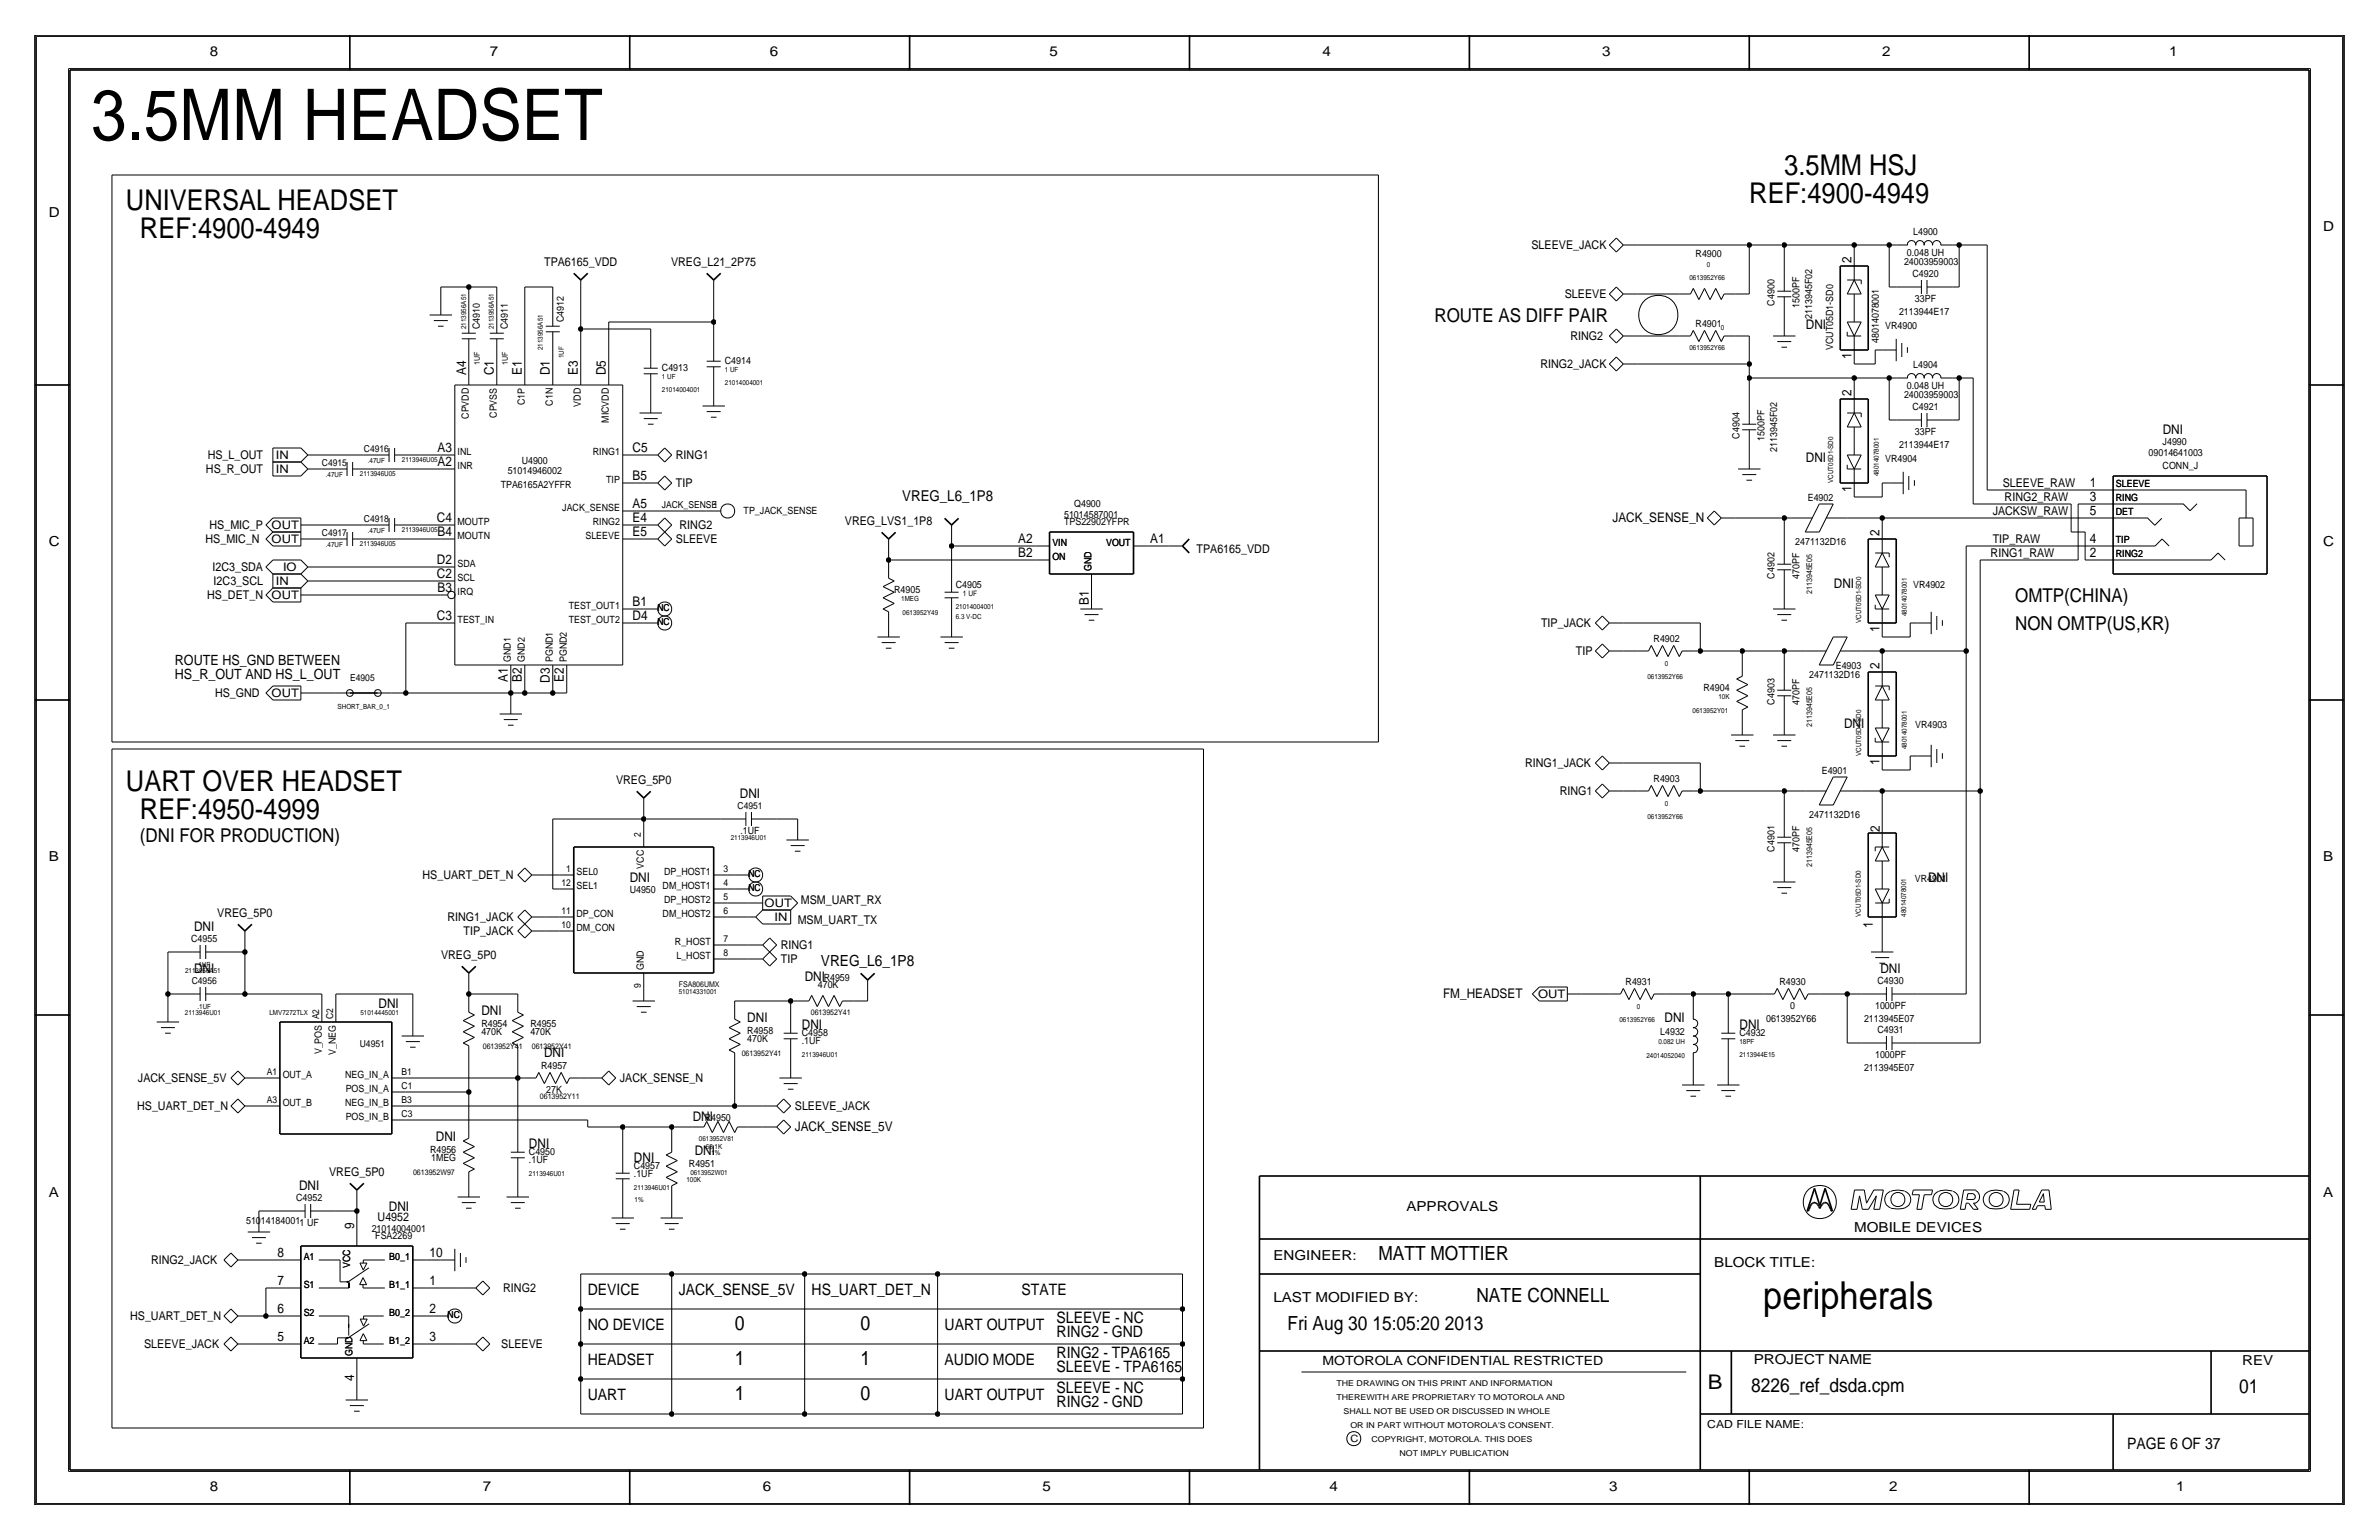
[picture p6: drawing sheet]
<svg xmlns="http://www.w3.org/2000/svg" width="432mm" height="279mm" viewBox="0 0 432 279" stroke-linecap="round" stroke-linejoin="round" font-family="sans-serif">
<defs><g id="words">
<text font-size="12.9" x="16.5" y="25.4">3.5MM HEADSET</text>
<text font-size="7" x="320" y="237.5">peripherals</text>
<g font-size="5.2">
<text x="323.8" y="31.8">3.5MM HSJ</text>
<text x="22.9" y="38.1">UNIVERSAL HEADSET</text>
<text x="317.5" y="36.8">REF:4900-4949</text>
<text x="25.4" y="43.2">REF:4900-4949</text>
<text x="22.9" y="143.5">UART OVER HEADSET</text>
<text x="25.4" y="148.6">REF:4950-4999</text>
</g>
<text font-size="3.7" x="310" y="252.1">B</text>
<g font-size="3.6">
<text x="133.3" y="241.3">0</text>
<text x="156.2" y="241.3">0</text>
<text x="133.3" y="247.7">1</text>
<text x="156.2" y="247.6">1</text>
<text x="133.3" y="254">1</text>
<text x="156.2" y="254">0</text>
</g>
<g font-size="3.5">
<text x="260.3" y="58.4">ROUTE AS DIFF PAIR</text>
<text x="365.8" y="109.2">OMTP(CHINA)</text>
<text x="365.8" y="114.3">NON OMTP(US,KR)</text>
<text x="25.4" y="152.7">(DNI FOR PRODUCTION)</text>
<text x="250.2" y="228.6">MATT MOTTIER</text>
<text x="268" y="236.2">NATE CONNELL</text>
<text x="233.7" y="241.3">Fri Aug 30 15:05:20 2013</text>
<text x="317.9" y="252.6">8226_ref_dsda.cpm</text>
<text x="406.4" y="252.7">01</text>
</g>
<g font-size="2.9">
<text x="106.7" y="235">DEVICE</text>
<text x="123.2" y="234.9">JACK_SENSE_5V</text>
<text x="147.3" y="235">HS_UART_DET_N</text>
<text x="185.4" y="235">STATE</text>
<text x="106.7" y="241.3">NO DEVICE</text>
<text x="171.5" y="241.3">UART OUTPUT</text>
<text x="191.8" y="240">SLEEVE - NC</text>
<text x="191.8" y="242.6">RING2 - GND</text>
<text x="106.7" y="247.6">HEADSET</text>
<text x="171.5" y="247.6">AUDIO MODE</text>
<text x="191.8" y="246.4">RING2 - TPA6165</text>
<text x="191.8" y="248.9">SLEEVE - TPA6165</text>
<text x="106.7" y="254">UART</text>
<text x="171.5" y="254">UART OUTPUT</text>
<text x="191.8" y="252.7">SLEEVE - NC</text>
<text x="191.8" y="255.3">RING2 - GND</text>
<text x="386.1" y="262.9">PAGE 6 OF 37</text>
</g>
<text font-size="2.8" x="149" y="175.3">VREG_L6_1P8</text>
<text font-size="2.7" x="163.8" y="90.9">VREG_L6_1P8</text>
<g font-size="2.6">
<text x="31.7" y="120.7">ROUTE HS_GND BETWEEN</text>
<text x="31.7" y="123.2">HS_R_OUT AND HS_L_OUT</text>
</g>
<g font-size="2.5">
<text x="38.1" y="10.2">8</text>
<text x="88.9" y="10.2">7</text>
<text x="139.7" y="10.2">6</text>
<text x="190.5" y="10.2">5</text>
<text x="240" y="10.2">4</text>
<text x="290.8" y="10.2">3</text>
<text x="341.6" y="10.2">2</text>
<text x="393.7" y="10.2">1</text>
<text x="8.9" y="39.4">D</text>
<text x="421.6" y="41.9">D</text>
<text x="8.9" y="99.1">C</text>
<text x="421.6" y="99.1">C</text>
<text x="8.9" y="156.2">B</text>
<text x="421.6" y="156.2">B</text>
<text x="8.9" y="217.2">A</text>
<text x="255.3" y="219.7">APPROVALS</text>
<text x="421.6" y="217.2">A</text>
<text x="336.5" y="223.5">MOBILE DEVICES</text>
<text x="231.1" y="228.6">ENGINEER:</text>
<text x="311.1" y="229.9">BLOCK TITLE:</text>
<text x="231.1" y="236.2">LAST MODIFIED BY:</text>
<text x="318.3" y="247.5">PROJECT NAME</text>
<text x="407" y="247.6">REV</text>
<text x="38.1" y="270.5">8</text>
<text x="87.6" y="270.5">7</text>
<text x="138.4" y="270.5">6</text>
<text x="189.2" y="270.5">5</text>
<text x="241.3" y="270.5">4</text>
<text x="292.1" y="270.5">3</text>
<text x="342.9" y="270.5">2</text>
<text x="395" y="270.5">1</text>
</g>
<g font-size="2.4">
<text x="336" y="47.8" transform="rotate(-90 336 47.8)">2</text>
<text x="327.8" y="59.7">DNI</text>
<text x="336" y="65.2" transform="rotate(-90 336 65.2)">1</text>
<text x="84.6" y="68.1" transform="rotate(-90 84.6 68.1)">A4</text>
<text x="89.7" y="68.1" transform="rotate(-90 89.7 68.1)">C1</text>
<text x="94.7" y="68.1" transform="rotate(-90 94.7 68.1)">E1</text>
<text x="99.8" y="68.1" transform="rotate(-90 99.8 68.1)">D1</text>
<text x="104.9" y="68.1" transform="rotate(-90 104.9 68.1)">E3</text>
<text x="110" y="68.1" transform="rotate(-90 110 68.1)">D5</text>
<text x="336" y="71.9" transform="rotate(-90 336 71.9)">2</text>
<text x="79.4" y="82">A3</text>
<text x="114.8" y="82">C5</text>
<text x="327.8" y="83.8">DNI</text>
<text x="392.5" y="78.7">DNI</text>
<text x="79.4" y="84.6">A2</text>
<text x="114.8" y="87.1">B5</text>
<text x="336" y="89.3" transform="rotate(-90 336 89.3)">1</text>
<text x="379.3" y="88.4">1</text>
<text x="79.3" y="94.7">C4</text>
<text x="114.8" y="94.7">E4</text>
<text x="114.8" y="92.2">A5</text>
<text x="292.7" y="94.7">JACK_SENSE_N</text>
<text x="379.3" y="90.9">3</text>
<text x="379.3" y="93.5">5</text>
<text x="79.4" y="97.3">B4</text>
<text x="114.8" y="97.3">E5</text>
<text x="184.8" y="98.6">A2</text>
<text x="184.8" y="101.1">B2</text>
<text x="208.8" y="98.6">A1</text>
<text x="341.1" y="97.3" transform="rotate(-90 341.1 97.3)">2</text>
<text x="379.3" y="98.6">4</text>
<text x="379.3" y="101.1">2</text>
<text x="79.3" y="102.4">D2</text>
<text x="79.3" y="104.9">C2</text>
<text x="79.4" y="107.4">B3</text>
<text x="332.9" y="106.7">DNI</text>
<text x="79.3" y="112.5">C3</text>
<text x="114.8" y="112.5">D4</text>
<text x="114.8" y="110">B1</text>
<text x="197.6" y="109.8" transform="rotate(-90 197.6 109.8)">B1</text>
<text x="341.1" y="114.7" transform="rotate(-90 341.1 114.7)">1</text>
<text x="92.2" y="123.8" transform="rotate(-90 92.2 123.8)">A1</text>
<text x="94.7" y="123.8" transform="rotate(-90 94.7 123.8)">B2</text>
<text x="99.8" y="123.9" transform="rotate(-90 99.8 123.9)">D3</text>
<text x="102.4" y="123.8" transform="rotate(-90 102.4 123.8)">E2</text>
<text x="341.1" y="121.4" transform="rotate(-90 341.1 121.4)">2</text>
<text x="334.7" y="132.1">DNI</text>
<text x="341.1" y="138.9" transform="rotate(-90 341.1 138.9)">1</text>
<text x="134.3" y="144.8">DNI</text>
<text x="341.2" y="151" transform="rotate(-90 341.2 151)">2</text>
<text x="114.3" y="160">DNI</text>
<text x="349.9" y="160">DNI</text>
<text x="35.2" y="168.9">DNI</text>
<text x="340" y="168.4" transform="rotate(-90 340 168.4)">1</text>
<text x="35.2" y="176.5">DNI</text>
<text x="146.1" y="178.1">DNI</text>
<text x="341.3" y="176.5">DNI</text>
<text x="68.7" y="182.9">DNI</text>
<text x="87.4" y="184.1">DNI</text>
<text x="135.6" y="185.4">DNI</text>
<text x="261.9" y="181.1">FM_HEADSET</text>
<text x="302.1" y="185.4">DNI</text>
<text x="98.7" y="191.8">DNI</text>
<text x="145.5" y="186.7">DNI</text>
<text x="315.7" y="186.7">DNI</text>
<text x="125.7" y="203.5">DNI</text>
<text x="79.1" y="207">DNI</text>
<text x="96" y="208.3">DNI</text>
<text x="126.1" y="209.5">DNI</text>
<text x="144.3" y="205.2">JACK_SENSE_5V</text>
<text x="54.3" y="215.9">DNI</text>
<text x="115.1" y="210.8">DNI</text>
<text x="70.6" y="219.7">DNI</text>
<text x="64.3" y="223" transform="rotate(-90 64.3 223)">9</text>
<text x="50.4" y="228.1">8</text>
<text x="50.4" y="233.2">7</text>
<text x="78" y="233.2">1</text>
<text x="78" y="228.1">10</text>
<text x="50.4" y="238.3">6</text>
<text x="78" y="238.3">2</text>
<text x="50.4" y="243.3">5</text>
<text x="78" y="243.3">3</text>
<text x="64.3" y="250.6" transform="rotate(-90 64.3 250.6)">4</text>
</g>
<text font-size="2.3" x="240" y="247.6">MOTOROLA CONFIDENTIAL RESTRICTED</text>
<g font-size="2.2">
<text x="278" y="45.2">SLEEVE_JACK</text>
<text x="98.8" y="48.3">TPA6165_VDD</text>
<text x="121.8" y="48.3">VREG_L21_2P75</text>
<text x="284" y="54.1">SLEEVE</text>
<text x="285" y="61.7">RING2</text>
<text x="279.6" y="66.8">RING2_JACK</text>
<text x="37.7" y="83.3">HS_L_OUT</text>
<text x="122.7" y="83.3">RING1</text>
<text x="37.4" y="85.9">HS_R_OUT</text>
<text x="122.7" y="88.4">TIP</text>
<text x="363.5" y="88.4">SLEEVE_RAW</text>
<text x="153.3" y="95.2">VREG_LVS1_1P8</text>
<text x="361.7" y="93.5">JACKSW_RAW</text>
<text x="363.9" y="90.9">RING2_RAW</text>
<text x="37.3" y="98.6">HS_MIC_N</text>
<text x="38" y="96">HS_MIC_P</text>
<text x="122.7" y="98.6">SLEEVE</text>
<text x="123.3" y="96">RING2</text>
<text x="217.2" y="100.3">TPA6165_VDD</text>
<text x="361.3" y="101.1">RING1_RAW</text>
<text x="361.7" y="98.6">TIP_RAW</text>
<text x="38.6" y="103.6">I2C3_SDA</text>
<text x="38.8" y="106.2">I2C3_SCL</text>
<text x="37.6" y="108.7">HS_DET_N</text>
<text x="279.7" y="113.8">TIP_JACK</text>
<text x="286" y="118.9">TIP</text>
<text x="39" y="126.5">HS_GND</text>
<text x="111.8" y="142.2">VREG_5P0</text>
<text x="276.8" y="139.2">RING1_JACK</text>
<text x="283.1" y="144.3">RING1</text>
<text x="76.7" y="159.5">HS_UART_DET_N</text>
<text x="39.4" y="166.4">VREG_5P0</text>
<text x="81.2" y="167.1">RING1_JACK</text>
<text x="144.8" y="167.6">MSM_UART_TX</text>
<text x="145.3" y="164">MSM_UART_RX</text>
<text x="80.1" y="174">VREG_5P0</text>
<text x="84.1" y="169.7">TIP_JACK</text>
<text x="141.7" y="172.2">RING1</text>
<text x="141.7" y="174.8">TIP</text>
<text x="25" y="196.3">JACK_SENSE_5V</text>
<text x="112.5" y="196.3">JACK_SENSE_N</text>
<text x="24.9" y="201.4">HS_UART_DET_N</text>
<text x="144.3" y="201.4">SLEEVE_JACK</text>
<text x="59.7" y="213.4">VREG_5P0</text>
<text x="68.5" y="221.6">U4952</text>
<text x="27.4" y="229.4">RING2_JACK</text>
<text x="23.6" y="239.5">HS_UART_DET_N</text>
<text x="91.3" y="234.4">RING2</text>
<text x="26.2" y="244.6">SLEEVE_JACK</text>
<text x="91" y="244.6">SLEEVE</text>
</g>
<g font-size="2.1">
<text x="50.1" y="83.3">IN</text>
<text x="50.1" y="85.8">IN</text>
<text x="49.3" y="98.6">OUT</text>
<text x="49.3" y="96.1">OUT</text>
<text x="50.1" y="106.1">IN</text>
<text x="51.4" y="103.6">IO</text>
<text x="49.3" y="108.8">OUT</text>
<text x="49.3" y="126.5">OUT</text>
<text x="138.8" y="164.6">OUT</text>
<text x="140.6" y="167.1">IN</text>
<text x="279.2" y="181.2">OUT</text>
</g>
<text font-size="2" x="309.9" y="259.1">CAD FILE NAME:</text>
<g font-size="1.8">
<text x="307.8" y="46.6">R4900</text>
<text x="346.1" y="46.5">0.048 UH</text>
<text x="347.3" y="42.7">L4900</text>
<text x="345.6" y="48">24003959003</text>
<text x="347.1" y="50.3">C4920</text>
<text x="87.1" y="59.7" transform="rotate(-90 87.1 59.7)">C4910</text>
<text x="92.2" y="59.7" transform="rotate(-90 92.2 59.7)">C4911</text>
<text x="102.4" y="58.4" transform="rotate(-90 102.4 58.4)">C4912</text>
<text x="307.8" y="59.3">R4901</text>
<text x="322.1" y="55.5" transform="rotate(-90 322.1 55.5)">C4900</text>
<text x="326.6" y="55.9" transform="rotate(-90 326.6 55.9)">1500PF</text>
<text x="328.9" y="57.9" transform="rotate(-90 328.9 57.9)">2113945F02</text>
<text x="342.2" y="59.7">VR4900</text>
<text x="344.7" y="57.2">2113944E17</text>
<text x="347.6" y="54.9">33PF</text>
<text x="332.7" y="63.5" transform="rotate(-90 332.7 63.5)">VCUT05D1-SD0</text>
<text x="341" y="62.2" transform="rotate(-90 341 62.2)">48014078001</text>
<text x="120.1" y="67.3">C4913</text>
<text x="131.6" y="66">C4914</text>
<text x="346.1" y="70.6">0.048 UH</text>
<text x="347.3" y="66.9">L4904</text>
<text x="85.1" y="76" transform="rotate(-90 85.1 76)">CPVDD</text>
<text x="90.2" y="75.8" transform="rotate(-90 90.2 75.8)">CPVSS</text>
<text x="95.2" y="73.5" transform="rotate(-90 95.2 73.5)">C1P</text>
<text x="100.3" y="73.6" transform="rotate(-90 100.3 73.6)">C1N</text>
<text x="105.4" y="73.8" transform="rotate(-90 105.4 73.8)">VDD</text>
<text x="110.5" y="76.7" transform="rotate(-90 110.5 76.7)">MICVDD</text>
<text x="345.6" y="72.1">24003959003</text>
<text x="347.1" y="74.4">C4921</text>
<text x="83.1" y="82.6">INL</text>
<text x="107.6" y="82.5">RING1</text>
<text x="315.7" y="79.6" transform="rotate(-90 315.7 79.6)">C4904</text>
<text x="320.3" y="80" transform="rotate(-90 320.3 80)">1500PF</text>
<text x="322.6" y="82" transform="rotate(-90 322.6 82)">2113945F02</text>
<text x="342.2" y="83.8">VR4904</text>
<text x="344.7" y="81.3">2113944E17</text>
<text x="347.6" y="79">33PF</text>
<text x="390" y="82.7">09014641003</text>
<text x="392.5" y="80.8">J4990</text>
<text x="83.1" y="85.1">INR</text>
<text x="90.9" y="88.5">TPA6165A2YFFR</text>
<text x="92.2" y="86">51014946002</text>
<text x="94.7" y="84.2">U4900</text>
<text x="110" y="87.6">TIP</text>
<text x="384" y="88.4">SLEEVE</text>
<text x="392.5" y="85.1">CONN_J</text>
<text x="83.1" y="95.2">MOUTP</text>
<text x="102.1" y="92.7">JACK_SENSE</text>
<text x="107.6" y="95.2">RING2</text>
<text x="135" y="93.3">TP_JACK_SENSE</text>
<text x="193.1" y="95.3">TPS22902YFPR</text>
<text x="193.1" y="94">51014587001</text>
<text x="195" y="92">Q4900</text>
<text x="328.1" y="91">E4902</text>
<text x="384" y="90.9">RING</text>
<text x="384" y="93.5">DET</text>
<text x="83.1" y="97.8">MOUTN</text>
<text x="106.3" y="97.8">SLEEVE</text>
<text x="191" y="99.1">VIN</text>
<text x="191" y="101.7">ON</text>
<text x="200.8" y="99.1">VOUT</text>
<text x="325.8" y="98.8">2471132D16</text>
<text x="384" y="101.1">RING2</text>
<text x="384" y="98.6">TIP</text>
<text x="83.1" y="108">IRQ</text>
<text x="83.1" y="105.4">SCL</text>
<text x="83.1" y="102.9">SDA</text>
<text x="162.3" y="107.6">R4905</text>
<text x="173.5" y="106.7">C4905</text>
<text x="198.1" y="103.6" transform="rotate(-90 198.1 103.6)">GND</text>
<text x="322.1" y="105" transform="rotate(-90 322.1 105)">C4902</text>
<text x="326.6" y="105" transform="rotate(-90 326.6 105)">470PF</text>
<text x="347.2" y="106.7">VR4902</text>
<text x="83.1" y="113">TEST_IN</text>
<text x="103.2" y="113">TEST_OUT2</text>
<text x="103.2" y="110.5">TEST_OUT1</text>
<text x="300.1" y="116.5">R4902</text>
<text x="92.7" y="120.1" transform="rotate(-90 92.7 120.1)">GND1</text>
<text x="95.3" y="120.1" transform="rotate(-90 95.3 120.1)">GND2</text>
<text x="100.3" y="120.1" transform="rotate(-90 100.3 120.1)">PGND1</text>
<text x="102.9" y="120.1" transform="rotate(-90 102.9 120.1)">PGND2</text>
<text x="309.2" y="125.4">R4904</text>
<text x="328.4" y="122.9">2471132D16</text>
<text x="333.2" y="121.5">E4903</text>
<text x="322.1" y="127.8" transform="rotate(-90 322.1 127.8)">C4903</text>
<text x="326.6" y="127.8" transform="rotate(-90 326.6 127.8)">470PF</text>
<text x="347.6" y="132.1">VR4903</text>
<text x="300.1" y="141.9">R4903</text>
<text x="330.7" y="140.5">E4901</text>
<text x="328.4" y="148.3">2471132D16</text>
<text x="134.4" y="151.4">.1UF</text>
<text x="322.1" y="154.5" transform="rotate(-90 322.1 154.5)">C4901</text>
<text x="326.6" y="154.5" transform="rotate(-90 326.6 154.5)">470PF</text>
<text x="104.6" y="158.7">SEL0</text>
<text x="104.6" y="161.3">SEL1</text>
<text x="116.8" y="157.6" transform="rotate(-90 116.8 157.6)">VCC</text>
<text x="120.3" y="161.3">DM_HOST1</text>
<text x="120.5" y="158.8">DP_HOST1</text>
<text x="347.6" y="160">VR4901</text>
<text x="104.6" y="166.4">DP_CON</text>
<text x="114.3" y="162">U4950</text>
<text x="120.3" y="166.4">DM_HOST2</text>
<text x="120.5" y="163.8">DP_HOST2</text>
<text x="34.7" y="170.9">C4955</text>
<text x="104.6" y="168.9">DM_CON</text>
<text x="122.5" y="171.5">R_HOST</text>
<text x="122.8" y="174">L_HOST</text>
<text x="116.8" y="176" transform="rotate(-90 116.8 176)">GND</text>
<text x="148.4" y="179.3">470K</text>
<text x="149.5" y="178.1">R4959</text>
<text x="295.1" y="178.7">R4931</text>
<text x="323" y="178.7">R4930</text>
<text x="340.8" y="178.6">C4930</text>
<text x="320.6" y="185.4">0613952Y66</text>
<text x="324.9" y="183">0</text>
<text x="338.3" y="185.4">2113945E07</text>
<text x="340.3" y="183.1">1000PF</text>
<text x="58.4" y="191.3" transform="rotate(-90 58.4 191.3)">V_POS</text>
<text x="61" y="191.4" transform="rotate(-90 61 191.4)">V_NEG</text>
<text x="87.4" y="187.8">470K</text>
<text x="87.4" y="186.3">R4954</text>
<text x="96.3" y="187.8">470K</text>
<text x="96.3" y="186.3">R4955</text>
<text x="135.6" y="187.6">R4958</text>
<text x="135.6" y="189.1">470K</text>
<text x="145.5" y="188">C4958</text>
<text x="145.5" y="189.5">.1UF</text>
<text x="301.3" y="187.8">L4932</text>
<text x="315.7" y="188">C4932</text>
<text x="340.8" y="187.5">C4931</text>
<text x="51.3" y="195.6">OUT_A</text>
<text x="62.7" y="195.6">NEG_IN_A</text>
<text x="98.2" y="194">R4957</text>
<text x="338.3" y="194.3">2113945E07</text>
<text x="340.3" y="192">1000PF</text>
<text x="51.3" y="200.7">OUT_B</text>
<text x="62.7" y="200.7">NEG_IN_B</text>
<text x="62.7" y="198.1">POS_IN_A</text>
<text x="62.7" y="203.2">POS_IN_B</text>
<text x="99.2" y="198.2">27K</text>
<text x="127.9" y="203.5">R4950</text>
<text x="78.1" y="209.2">R4956</text>
<text x="96" y="209.5">C4950</text>
<text x="78.2" y="210.7">1MEG</text>
<text x="96" y="211.1">.1UF</text>
<text x="115.1" y="213.6">.1UF</text>
<text x="115.1" y="212.1">C4957</text>
<text x="125.1" y="211.7">R4951</text>
<text x="44.7" y="222">51014184001</text>
<text x="53.8" y="217.9">C4952</text>
<text x="54.4" y="222.5">1 UF</text>
<text x="67.5" y="223.5">21014004001</text>
<text x="68.1" y="224.8">FSA2269</text>
<text x="55.1" y="228.6">A1</text>
<text x="55.1" y="233.7">S1</text>
<text x="63.6" y="230.1" transform="rotate(-90 63.6 230.1)">VCC</text>
<text x="70.7" y="233.7">B1_1</text>
<text x="70.7" y="228.6">B0_1</text>
<text x="55.1" y="238.8">S2</text>
<text x="70.7" y="238.8">B0_2</text>
<text x="55.1" y="243.8">A2</text>
<text x="70.7" y="243.8">B1_2</text>
<text x="64" y="246" transform="rotate(-90 64 246)">GND</text>
<text x="245.1" y="261.6">C</text>
</g>
<g font-size="1.7">
<text x="66.1" y="82">C4916</text>
<text x="58.4" y="84.6">C4915</text>
<text x="66.1" y="94.7">C4918</text>
<text x="120.1" y="92.2">JACK_SENSE1</text>
<text x="58.4" y="97.3">C4917</text>
<text x="119.3" y="113.4">NC</text>
<text x="119.3" y="110.9">NC</text>
<text x="63.6" y="123.6">E4905</text>
<text x="133.9" y="146.8">C4951</text>
<text x="116.3" y="151.9" transform="rotate(-90 116.3 151.9)">2</text>
<text x="101.9" y="160.8">12</text>
<text x="102.8" y="158.2">1</text>
<text x="131.3" y="158.2">3</text>
<text x="131.3" y="160.8">4</text>
<text x="135.8" y="161.7">NC</text>
<text x="135.8" y="159.2">NC</text>
<text x="101.9" y="165.9">11</text>
<text x="131.3" y="163.3">5</text>
<text x="131.3" y="165.9">6</text>
<text x="101.9" y="168.4">10</text>
<text x="131.3" y="170.9">7</text>
<text x="131.3" y="173.5">8</text>
<text x="34.8" y="178.6">C4956</text>
<text x="116.3" y="179.2" transform="rotate(-90 116.3 179.2)">9</text>
<text x="57.9" y="184.9" transform="rotate(-90 57.9 184.9)">A2</text>
<text x="60.5" y="184.9" transform="rotate(-90 60.5 184.9)">C2</text>
<text x="65.3" y="189.9">U4951</text>
<text x="48.4" y="195.1">A1</text>
<text x="72.9" y="197.6">C1</text>
<text x="72.9" y="195.1">B1</text>
<text x="48.4" y="200.2">A3</text>
<text x="72.9" y="202.7">C3</text>
<text x="72.9" y="200.2">B3</text>
<text x="81.2" y="239.2">NC</text>
</g>
<g font-size="1.5">
<text x="242.6" y="251.5">THE DRAWING ON THIS PRINT AND INFORMATION</text>
<text x="242.6" y="254">THEREWITH ARE PROPRIETARY TO MOTOROLA AND</text>
<text x="243.8" y="256.5">SHALL NOT BE USED OR DISCUSSED IN WHOLE</text>
<text x="245.1" y="259.1">OR IN PART WITHOUT MOTOROLA'S CONSENT.</text>
<text x="248.9" y="261.6">COPYRIGHT, MOTOROLA. THIS DOES</text>
<text x="254" y="264.2">NOT IMPLY PUBLICATION</text>
</g>
<g font-size="1.4">
<text x="87.1" y="66.3" transform="rotate(-90 87.1 66.3)">1UF</text>
<text x="92.2" y="66.3" transform="rotate(-90 92.2 66.3)">1UF</text>
<text x="328.9" y="107.8" transform="rotate(-90 328.9 107.8)">2113945E05</text>
<text x="174.8" y="108.2">1 UF</text>
<text x="328.9" y="131.9" transform="rotate(-90 328.9 131.9)">2113945E05</text>
<text x="328.9" y="157.3" transform="rotate(-90 328.9 157.3)">2113945E05</text>
<text x="123.2" y="179.1">FSA806UMX</text>
<text x="147.2" y="184.1">0613952Y41</text>
<text x="87.6" y="190.3">0613952Y41</text>
<text x="96.5" y="190.3">0613952Y41</text>
<text x="134.6" y="191.6">0613952Y41</text>
<text x="98" y="199.4">0613952Y11</text>
<text x="75" y="213.2">0613952W97</text>
</g>
<g font-size="1.3">
<text x="306.6" y="50.8">0613952Y66</text>
<text x="309.8" y="48.4">0</text>
<text x="84.6" y="59.7" transform="rotate(-90 84.6 59.7)">2113956A51</text>
<text x="89.7" y="59.7" transform="rotate(-90 89.7 59.7)">2113956A51</text>
<text x="312.4" y="59.8">0</text>
<text x="98.6" y="63.5" transform="rotate(-90 98.6 63.5)">2113956A51</text>
<text x="102.4" y="65" transform="rotate(-90 102.4 65)">1UF</text>
<text x="306.6" y="63.5">0613952Y66</text>
<text x="120.1" y="71.1">21014004001</text>
<text x="120.1" y="68.8">1 UF</text>
<text x="131.6" y="67.6">1 UF</text>
<text x="131.6" y="69.8">21014004001</text>
<text x="72.9" y="83.8">2113946U05</text>
<text x="59.2" y="86.6">.47UF</text>
<text x="65.3" y="86.4">2113946U05</text>
<text x="66.8" y="84.1">.47UF</text>
<text x="332.7" y="87.6" transform="rotate(-90 332.7 87.6)">VCUT05D1-SD0</text>
<text x="341" y="86.4" transform="rotate(-90 341 86.4)">48014078001</text>
<text x="59.2" y="99.3">.47UF</text>
<text x="65.3" y="99.1">2113946U05</text>
<text x="66.8" y="96.8">.47UF</text>
<text x="72.9" y="96.5">2113946U05</text>
<text x="163.6" y="109.1">1MEG</text>
<text x="163.8" y="111.6">0613952Y49</text>
<text x="173.5" y="112.3">6.3 V-DC</text>
<text x="173.5" y="110.5">21014004001</text>
<text x="337.8" y="113" transform="rotate(-90 337.8 113)">VCUT05D1-SD0</text>
<text x="346.1" y="111.8" transform="rotate(-90 346.1 111.8)">48014078001</text>
<text x="299" y="123.2">0613952Y66</text>
<text x="302.2" y="120.8">0</text>
<text x="61.3" y="128.6">SHORT_BAR_0_1</text>
<text x="307.2" y="129.4">0613952Y01</text>
<text x="311.9" y="126.8">10K</text>
<text x="337.8" y="137.2" transform="rotate(-90 337.8 137.2)">VCUT05D1-SD0</text>
<text x="346.1" y="135.9" transform="rotate(-90 346.1 135.9)">48014078001</text>
<text x="299" y="148.6">0613952Y66</text>
<text x="302.2" y="146.2">0</text>
<text x="132.6" y="152.4">2113946U01</text>
<text x="337.8" y="166.3" transform="rotate(-90 337.8 166.3)">VCUT05D1-SD0</text>
<text x="346" y="166.3" transform="rotate(-90 346 166.3)">48014078001</text>
<text x="33.6" y="176.5">2113956A51</text>
<text x="36" y="175.5">1UF</text>
<text x="33.6" y="184.1">2113946U01</text>
<text x="35.8" y="183.1">.1UF</text>
<text x="48.9" y="184.1">LMV7272TLX</text>
<text x="65.4" y="184.1">51014445001</text>
<text x="123.2" y="180.3">51014331001</text>
<text x="293.9" y="185.4">0613952Y66</text>
<text x="297.1" y="183">0</text>
<text x="145.5" y="191.8">2113946U01</text>
<text x="301" y="189.5">0.082 UH</text>
<text x="315.7" y="191.8">2113944E15</text>
<text x="315.7" y="189.5">18PF</text>
<text x="298.8" y="192">24014052040</text>
<text x="126.8" y="207">0613952V81</text>
<text x="128.1" y="208.5">68.1K</text>
<text x="129.1" y="209.5">1%</text>
<text x="96" y="213.4">2113946U01</text>
<text x="115.1" y="215.9">2113946U01</text>
<text x="124.6" y="214.5">100K</text>
<text x="125.3" y="213.2">0613952W01</text>
<text x="115.2" y="218">1%</text>
</g>
</g></defs>
<g fill="none" stroke="#000" stroke-width=".3">
<path d="M6.3 6.3v266.7zM6.4 6.3h419zM12.7 12.7h406.4zM12.7 12.7v254zM63.5 6.3v6.4zM114.3 6.3v6.4zM165.1 6.3v6.4zM215.9 6.3v6.4zM266.7 6.3v6.4zM317.5 6.3v6.4zM368.3 6.3v6.4zM419.1 12.7v254z"/>
<path d="M425.4 6.3v266.7zM104.1 49.6l1.3 1.2zM105.4 50.8l1.3-1.2zM128.3 49.6l1.2 1.2zM129.5 50.8l1.3-1.2zM334 48.3v15.2zM334 48.3h5.1zM339.1 48.3v15.2zM6.3 69.8h6.4zM334 72.4v15.2zM334 63.5h5.1zM334 72.4h5.1z"/>
<path d="M339.1 72.4v15.2zM419.1 69.8h6.3zM160 96.6l1.3 1.2zM161.3 97.8l1.3-1.2zM171.4 94l1.3 1.3zM172.7 95.2l1.3-1.2zM190.5 96.5h15.2zM190.5 96.5v7.6zM205.7 96.5v7.6zM214.6 99.1l1.2 1.2zM215.8 97.8l-1.2 1.3zM334 87.6h5.1z"/>
<path d="M339.1 97.8h5.1zM339.1 97.8v15.2zM344.2 97.8v15.2zM383.5 86.4v17.7zM383.5 86.4h28zM411.5 86.4v17.7zM190.5 104.1h15.2zM339.1 113h5.1zM383.5 104.1h28zM6.3 127h6.4zM63.5 125.7h5.1zM339.1 137.2h5.1z"/>
<path d="M339.1 121.9h5.1zM339.1 121.9v15.3zM344.2 121.9v15.3zM419.1 127h6.3zM104.1 153.7v22.8zM104.1 153.7h25.4zM115.6 143.6l1.2 1.2zM116.8 144.8l1.3-1.2zM129.5 153.7v22.8zM339.1 151.1h5.1zM339.1 151.1v15.3zM344.2 151.1v15.3z"/>
<path d="M43.2 167.7l1.2 1.2zM44.5 168.9l1.2-1.2zM83.8 175.3l1.3 1.2zM85.1 176.5l1.3-1.2zM104.1 176.5h25.4zM156.2 176.6l1.3 1.2zM157.5 177.8l1.2-1.2zM339.1 166.4h5.1zM6.3 184.1h6.4zM50.8 185.4v20.3zM50.8 185.4h20.3zM71.1 185.4v20.3z"/>
<path d="M419.1 184.1h6.3zM50.8 205.7h20.3zM63.5 214.7l1.3 1.2zM64.8 215.9l1.2-1.2zM228.6 213.4v53.3zM228.6 213.4h190.5zM308.6 213.4v53.3zM328 219.7h.2zM328.4 219.4l-.2 .3zM328.6 218.8l-.2 .6zM328.8 218.5l-.2 .3zM329 218.3l.2-.1z"/>
<path d="M329 218.3l-.2 .2zM329.2 218.2h.2zM329.3 215.6l-1.3 4.1zM329.3 215.6l1 3.1zM329.4 218.2l.2 .1zM329.6 218.3l.3 .2zM329.9 218.5l.2 .3zM330.1 218.8l.2 .5zM330.5 218.8l-.2 .5zM330.8 218.5l-.3 .3zM331 218.3l-.2 .2zM331 218.3l.2-.1z"/>
<path d="M331.2 218.2h.2zM331.3 215.6l1.3 4.1zM331.3 215.6l-1 3.1zM331.4 218.2l.2 .1zM331.6 218.3l.2 .2zM331.8 218.5l.2 .3zM332 218.8l.3 .6zM332.3 219.4l.1 .3zM332.4 219.7h.2zM54.6 226.1v20.3zM54.6 226.1h20.3zM74.9 226.1v20.3z"/>
<path d="M228.6 231.1h80zM228.6 224.8h190.5zM54.6 246.4h20.3zM228.6 245.1h190.5zM308.6 256.5h110.5zM314.2 245.1v11.4zM383.5 256.5v10.2zM401.3 245.1v11.4zM6.4 273h419zM12.7 266.7h406.4zM63.5 266.7v6.3zM114.3 266.7v6.3z"/>
<path d="M165.1 266.7v6.3zM215.9 266.7v6.3zM266.7 266.7v6.3zM317.5 266.7v6.3zM368.3 266.7v6.3z"/>
</g>
<g fill="none" stroke="#000" stroke-width=".18">
<path d="M6.6 6.6h418.6zM6.6 6.6v266.2zM12.4 12.4v254.6zM12.4 12.4h407zM419.4 12.4v254.6zM425.2 6.6v266.2zM20.3 31.8v102.8zM20.3 31.8h229.9zM250.2 31.7v102.9zM78 57.2h4zM78.7 58.2h2.6zM79.5 59.2h1z"/>
<path d="M80 52.1h5.1zM80 52.1v2.5zM80 54.6v2.6zM85.1 52.1v3.8zM85.1 55.9v4.6zM85.1 52.1h5.1zM90.2 52.1v3.8zM90.2 55.9v4.6zM95.2 52.1h5.1zM95.2 52.1v15.2zM99.1 59.2h2.5zM100.3 52.1v2.5z"/>
<path d="M100.3 54.6v4.6zM105.4 59.7h12.7zM105.4 53.3v6.4zM105.4 59.7v7.6zM105.4 50.8v2.5zM110.5 58.4v8.9zM110.5 58.4h19zM118.1 59.7v2.5zM129.5 53.3v5.1zM129.5 58.4v2.6zM129.5 50.8v2.5zM292.1 44.4l1.3 1.3z"/>
<path d="M292.1 53.3l1.3 1.3zM293.4 43.2l-1.3 1.3zM293.4 52.1l-1.3 1.2zM293.4 59.7l-1.3 1.3zM293.4 43.2l1.2 1.2zM293.4 52.1l1.2 1.2zM293.4 59.7l1.2 1.3zM294.6 44.4l-1.2 1.3zM294.6 53.3l-1.2 1.3zM294.6 44.4h2.6zM294.6 53.3h2.6zM297.2 44.4h20.3z"/>
<path d="M297.2 53.3h7.6zM304.8 53.3h2zM307.3 59.9l-.5 1.1zM307.3 52.3l-.5 1zM307.3 59.9l1.1 2.1zM307.3 52.3l1.1 2.1zM309.4 59.9l-1 2.1zM309.4 59.9l1 2.1zM309.4 52.3l-1 2.1zM309.4 52.3l1 2.1zM311.4 59.9l1 2.1zM311.4 52.3l1 2.1z"/>
<path d="M311.4 59.9l-1 2.1zM311.4 52.3l-1 2.1zM312.9 53.3l-.5 1.1zM312.9 53.3h2.1zM315 53.3h2.5zM317.5 44.5v8.8zM317.5 44.4h6.3zM322.6 52.8h2.5zM322.6 53.8h2.5zM323.8 44.4h12.7zM323.8 44.4v3.9zM323.8 58.4v2.6z"/>
<path d="M323.8 53.8v4.6zM323.8 48.3v4.5zM335.3 53.3h2.5zM335.3 50.8h2.5zM335.3 58.4l1.2 2.6zM335.3 58.4h2.5zM336.5 44.4h6.4zM336.5 44.4v1.3zM336.5 45.7v5.1zM336.5 53.3v5.1zM336.5 50.8l1.3 2.5zM336.6 50.8l-1.3 2.5z"/>
<path d="M337.8 58.4l-1.3 2.6zM337.8 50.8v.8zM342.9 44.4h1.3zM342.9 52.1h1.3zM342.9 44.4v7.7zM344.2 52.1h4.5zM344.2 44.4h2zM346.2 44.5a.75 .75 0 0 1 .7-.9 .75 .75 0 0 1 .8 .9M347.7 44.5a.75 .75 0 0 1 .8-.9 .75 .75 0 0 1 .7 .9M348.7 50.8v2.5zM349.3 44.5a.75 .75 0 0 1 .7-.9 .75 .75 0 0 1 .7 .9M349.8 52.1h4.5z"/>
<path d="M349.8 50.8v2.5zM350.8 44.5a.75 .75 0 0 1 .7-.9 .75 .75 0 0 1 .7 .9M352.3 44.4h2zM354.3 44.4h1.3zM354.3 52.1h1.3zM355.6 44.4v7.7zM355.6 44.4h5.1zM360.7 44.4v44.5zM82.5 69.9v50.8zM82.5 69.8h30.5zM83.8 60.5h2.6zM83.8 61.5h2.6z"/>
<path d="M85.1 66v1.3zM85.1 61.5v4.5zM85.1 67.3v2.5zM88.9 61.5h2.5zM88.9 60.5h2.5zM90.2 66v1.3zM90.2 61.5v4.5zM90.2 67.3v2.5zM95.2 67.3v2.5zM99.1 60.2h2.5zM100.3 64.8v2.5zM100.3 60.2v4.6z"/>
<path d="M100.3 67.3v2.5zM105.4 67.3v2.5zM110.5 67.3v2.5zM113 69.8v50.8zM116.1 74.9h4zM116.8 66.8h2.6zM116.8 75.9h2.6zM116.8 67.8h2.6zM117.6 77h1zM118.1 67.8v4.6zM118.1 62.2v4.6zM118.1 72.4v2.5z"/>
<path d="M127.5 73.7h4.1zM128.3 65.5h2.5zM128.3 74.7h2.5zM128.3 66.5h2.5zM129 75.7h1zM129.5 66.5v4.6zM129.5 61v4.5zM129.5 71.1v2.6zM292.1 66l1.3 1.3zM292.1 61l1.3 1.2zM293.4 64.8l-1.3 1.2zM293.4 64.8l1.2 1.2z"/>
<path d="M294.6 66l-1.2 1.3zM294.6 61l-1.2 1.2zM294.6 66h2.6zM294.6 61h2.6zM297.2 66h20.3zM297.2 61h7.6zM304.8 61h2zM312.9 61l-.5 1zM312.9 61h2.1zM315 61h2.5zM316.2 77h2.6zM316.2 78h2.6z"/>
<path d="M317.5 68.6h19zM317.5 66v2.6zM317.5 68.6v3.8zM317.5 61v5zM317.5 78v4.5zM317.5 72.4v4.6zM321.8 61h4.1zM322.6 62h2.5zM323.3 63h1.1zM335.3 61h2.5zM335.3 77.5h2.5zM335.3 74.9h2.5z"/>
<path d="M335.3 60.2v.8zM336.5 68.6h6.4zM336.5 68.6v1.3zM336.5 66h3.9zM336.5 61v5zM336.5 69.8v5.1zM336.5 77.5v5zM336.5 74.9l1.3 2.6zM336.6 74.9l-1.3 2.6zM337.8 74.9v.8zM340.4 63.5h1.2zM340.4 63.5v2.5z"/>
<path d="M341.6 63.5h2.6zM342.9 76.2h1.3zM342.9 68.6h1.3zM342.9 68.6v7.6zM344.2 76.2h4.5zM344.2 61.5v4zM344.2 68.6h2zM345.2 62.2v2.6zM346.2 63v1zM346.2 68.6a.75 .75 0 0 1 .7-.8 .75 .75 0 0 1 .8 .8M347.7 68.6a.75 .75 0 0 1 .8-.8 .75 .75 0 0 1 .7 .8M348.7 74.9v2.6z"/>
<path d="M349.3 68.6a.75 .75 0 0 1 .7-.8 .75 .75 0 0 1 .7 .8M349.8 76.2h4.5zM349.8 74.9v2.6zM350.8 68.6a.75 .75 0 0 1 .7-.8 .75 .75 0 0 1 .7 .8M352.3 68.6h2zM354.3 68.6h1.3zM354.3 76.2h1.3zM355.6 68.6h2.5zM355.6 68.6v7.6zM358.1 68.6v22.8zM48.3 97.8l1.2 1.3zM48.3 95.2l1.2 1.3z"/>
<path d="M49.5 81.3h5.1zM49.5 81.3v2.5zM49.5 83.8h5.1zM49.5 83.8v2.6zM49.5 86.4h5.1zM49.5 96.5l-1.2 1.3zM49.5 94l-1.2 1.3zM49.5 96.5h5.1zM49.5 99.1h5.1zM49.5 94h5.1zM54.6 81.3l1.3 1.3zM54.6 83.8l1.3 1.3z"/>
<path d="M54.6 97.8h2.6zM54.6 96.5v2.6zM54.6 95.2h2.6zM54.6 94v2.5zM55.9 82.5l-1.3 1.3zM55.9 85.1l-1.3 1.3zM55.9 82.5h1.2zM55.9 85.1h1.2zM57.1 82.5h8.9zM57.1 95.2h8.9zM57.1 97.8h1.3zM57.2 85.1h1.2z"/>
<path d="M58.4 85.1h4.6zM58.4 97.8h4.6zM63 83.8v2.6zM63 96.5v2.6zM64 85.1h4.6zM64 97.8h4.6zM64 83.8v2.6zM64 96.5v2.6zM66 82.5h4.6zM66 95.2h4.6zM68.6 85.1h11.4zM68.6 97.8h11.4z"/>
<path d="M70.6 81.3v2.5zM70.6 94v2.5zM71.6 81.3v2.5zM71.6 94v2.5zM71.6 82.5h4.6zM71.6 95.2h4.6zM76.2 95.2h3.8zM76.2 82.5h3.8zM80 97.8h2.6zM80 82.5h2.6zM80 85.1h2.6zM80 95.2h2.6z"/>
<path d="M113 95.2h2.6zM113 82.5h2.6zM113 87.6h2.6zM113 92.7h2.6zM113 97.8h2.6zM115.6 97.8h1.2zM115.6 95.2h1.2zM115.6 92.7h12.7zM115.6 87.6h1.2zM115.6 82.5h1.2zM116.8 82.5h2.6zM116.8 87.6h2.6z"/>
<path d="M116.8 97.8h2.6zM116.8 95.2h2.6zM119.4 82.5l1.2 1.3zM119.4 82.5l1.2-1.2zM119.4 87.6l1.2 1.3zM119.4 87.6l1.2-1.2zM119.4 97.8l1.2 1.3zM119.4 97.8l1.2-1.3zM119.4 95.2l1.2 1.3zM119.4 95.2l1.2-1.2zM120.6 81.3l1.3 1.3zM120.6 86.4l1.3 1.2z"/>
<path d="M120.6 96.5l1.3 1.3zM120.6 94l1.3 1.3zM121.9 82.5l-1.2 1.3zM121.9 87.6l-1.2 1.3zM121.9 97.8l-1.2 1.3zM121.9 95.2l-1.2 1.3zM128.3 92.7h2.5zM161.3 97.8v2.5zM172.7 99.1h15.3zM172.7 97.8v1.3zM172.7 99.1v3.8zM172.7 95.3v2.5z"/>
<path d="M188 99.1h2.5zM205.7 99.1h2.6zM208.3 99.1h3.8zM212.1 99.1h2.5zM309.9 94l1.3 1.3zM311.1 92.7l1.3 1.3zM311.1 92.7l-1.2 1.3zM312.4 94l-1.3 1.3zM312.4 94h2.6zM315 94h8.8zM315.5 85.1h4zM316.2 86.1h2.6z"/>
<path d="M317 87.1h1zM317.5 82.6v2.5zM323.8 94h1.3zM323.8 94v3.8zM323.8 97.8v4.6zM325.1 94h3.8zM327.7 96.5h2.5zM330.2 91.4l-2.5 5.1zM330.2 91.4h2.5zM331.5 94h3.8zM332.7 91.4l-2.5 5.1zM335.3 85.1h2.5z"/>
<path d="M335.3 82.6l1.2 2.5zM335.3 94h6.3zM335.3 82.5h2.5zM335.3 84.3v.8zM336.5 90.2h5.1zM336.5 85.1v5.1zM337.8 82.5l-1.3 2.6zM341.6 94h39.4zM341.6 94v1.3zM341.6 87.6h1.3zM341.6 87.6v2.6zM341.6 95.2v5.1z"/>
<path d="M342.9 87.6h2.5zM345.4 85.6v4.1zM346.5 86.4v2.5zM347.5 87.1v1zM356.9 99.1v19zM356.9 99.1h24.1zM358.1 91.4h17.8zM360.7 88.9h20.3zM375.9 96.5h2.6zM375.9 91.4v5.1zM377.2 91.4v10.2zM377.2 91.4h3.8z"/>
<path d="M378.5 96.5v5.1zM381 94h8.9zM381 88.9h26.7zM381 99.1h10.2zM381 91.4h15.2zM389.8 94l1.3 1.3zM392.4 94l-1.3 1.3zM392.4 97.8l1.3 1.3zM392.4 97.8l-1.2 1.3zM396.2 91.4l1.3 1.3zM397.5 92.7l1.3-1.3zM406.4 94v5.1z"/>
<path d="M406.4 99.1h2.5zM406.4 94h2.5zM407.7 88.9v5.1zM408.9 94v5.1zM48.3 102.9l1.2 1.2zM48.3 107.9l1.2 1.3zM49.5 101.6l-1.2 1.3zM49.5 104.1h5.1zM49.5 104.1v2.6zM49.5 106.7h5.1zM49.5 106.7l-1.2 1.2zM49.5 101.6h5.1z"/>
<path d="M49.5 109.2h5.1zM54.6 101.6l1.3 1.3zM54.6 104.1l1.3 1.3zM54.6 107.9h2.6zM54.6 106.7v2.5zM55.9 102.9h1.2zM55.9 102.9l-1.3 1.2zM55.9 105.4l-1.3 1.3zM55.9 105.4h1.2zM57.1 105.4h22.9zM57.1 107.9h22.9zM57.1 102.9h22.9z"/>
<path d="M73.7 113v12.7zM73.7 113h6.3zM80 102.9h2.6zM80 105.4h2.6zM80 107.9h1.3zM80 113h2.6zM113 110.5h2.6zM113 113h2.6zM115.6 113h1.2zM115.6 110.5h1.2zM116.8 113h2.6zM116.8 110.5h2.6z"/>
<path d="M159.3 115.6h4zM160 116.6h2.6zM160.3 106.4l2 1zM160.3 110.5l2-1zM160.3 108.5l2-1.1zM160.3 108.5l2 1zM160.3 106.4l2-1zM160.3 110.5l1 .5zM160.8 117.6h1zM161.3 104.9l1 .5zM161.3 101.6h26.7zM161.3 100.3v1.3z"/>
<path d="M161.3 101.6v1.3zM161.3 113v2.6zM161.3 102.9v2zM161.3 111v2zM170.7 115.6h4.1zM171.4 108.5h2.6zM171.5 107.4h2.5zM171.5 116.6h2.5zM172.2 117.6h1zM172.7 108.5v4.5zM172.7 102.9v4.5zM172.7 113v2.6z"/>
<path d="M188 101.6h2.5zM196.1 110.5h4.1zM196.9 111.5h2.5zM197.6 112.5h1zM198.1 106.7v1.2zM198.1 108v2.5zM198.1 104.1v2.6zM289.6 118.1l1.2 1.3zM289.6 113l1.2 1.3zM290.8 116.8l1.3 1.3zM290.8 111.8l1.3 1.2zM290.8 116.8l-1.2 1.3z"/>
<path d="M290.8 111.8l-1.2 1.2zM292.1 118.1l-1.3 1.3zM292.1 113l-1.3 1.3zM292.1 118.1h2.5zM292.1 113h2.5zM294.6 113h14zM294.6 118.1h2.6zM297.2 118.1h2zM299.7 117.1l-.5 1zM299.7 117.1l1 2zM301.8 117.1l-1.1 2zM301.8 117.1l1 2z"/>
<path d="M303.8 117.1l-1 2zM303.8 117.1l1 2zM305.3 118.1l-.5 1zM305.3 118.1h2zM307.3 118.1h1.3zM308.6 113v5.1zM308.6 118.1h7.6zM316.2 118.1h7.6zM316.2 118.1v2.6zM321.8 110.5h4.1zM322.6 102.4h2.5zM322.6 111.5h2.5z"/>
<path d="M322.6 103.4h2.5zM323.3 112.5h1.1zM323.8 118.1h3.9zM323.8 118.1v2.6zM323.8 103.4v4.5zM323.8 108v2.5zM327.7 118.1h3.8zM332.7 115.6l-2.5 5.1zM332.7 115.6h2.6zM334 118.1h3.8zM335.3 115.6l-2.6 5.1zM337.8 118.1h3.8z"/>
<path d="M340.4 107.9h2.5zM340.4 109.7v.8zM340.4 110.5h2.5zM340.4 102.9h2.5zM340.4 100.3h2.5zM340.4 108l1.2 2.5zM341.6 118.1h15.3zM341.6 100.3l-1.2 2.6zM341.6 118.1v1.3zM341.6 115.6h5.1zM341.6 110.5v5.1zM341.6 102.9v5.1z"/>
<path d="M341.6 100.3l1.3 2.6zM341.6 119.4v5.1zM342.9 107.9l-1.3 2.6zM342.9 100.3v.8zM346.7 113h1.3zM346.7 113v2.6zM348 113h2.5zM350.5 111v4.1zM351.5 111.8v2.5zM352.6 112.5v1zM356.9 118.1v62.2zM359.4 101.6h17.8z"/>
<path d="M359.4 101.6v41.9zM378.5 101.6h2.5zM381 101.6h20.3zM401.3 101.6l1.3-1.3zM402.6 100.3l1.3 1.3zM20.3 134.6h229.9zM20.3 135.9v123.2zM20.3 135.9h198.1zM48.3 125.7l1.2 1.3zM49.5 124.5l-1.2 1.2zM49.5 124.5h5.1zM49.5 127h5.1z"/>
<path d="M54.6 125.7h2.6zM54.6 124.5v2.5zM57.2 125.7h3.8zM61 125.7h2.5zM68.6 125.7h2.5zM71.1 125.7h2.6zM73.7 125.7h19zM82.5 120.7h30.5zM90.7 129.5h4zM91.4 130.6h2.6zM92.2 131.6h1zM92.7 123.2v2.5z"/>
<path d="M92.7 125.7v1.3zM92.7 127v2.5zM92.7 120.7v2.5zM92.7 125.7h2.5zM95.2 125.7h5.1zM95.2 123.2v2.5zM95.2 120.7v2.5zM100.3 123.2v2.5zM100.3 120.7v2.5zM100.3 125.7h2.6zM102.9 123.2v2.5zM102.9 120.7v2.5z"/>
<path d="M218.4 135.9v123.2zM289.6 138.4l1.2 1.3zM290.8 137.2l1.3 1.2zM290.8 137.2l-1.2 1.2zM292.1 138.4l-1.3 1.3zM292.1 138.4h2.5zM294.6 138.4h14zM308.6 138.4v5.1zM314.2 133.3h4.1zM315 134.4h2.5zM315.2 125.2l2-1zM315.2 127.3l2 1z"/>
<path d="M315.2 123.2l1-.5zM315.2 125.2l2 1zM315.2 127.3l2-1.1zM315.2 123.2l2 1zM315.7 135.4h1zM316.2 120.7v2zM316.2 128.8v2zM316.2 130.8v2.5zM316.2 128.8l1-.5zM321.8 133.3h4.1zM322.6 125.2h2.5zM322.6 134.4h2.5z"/>
<path d="M322.6 126.2h2.5zM323.3 135.4h1.1zM323.8 126.2v4.6zM323.8 120.6v4.6zM323.8 130.8v2.5zM330.2 120.7h2.5zM340.4 132.1h2.5zM340.4 133.9v.7zM340.4 134.6h2.5zM340.4 127h2.5zM340.4 124.5h2.5zM340.4 132.1l1.2 2.5z"/>
<path d="M341.6 124.5l-1.2 2.5zM341.6 139.7h5.1zM341.6 134.6v5.1zM341.6 127v5.1zM341.6 124.5l1.3 2.5zM342.9 132.1l-1.3 2.5zM342.9 124.5v.7zM346.7 137.2h1.3zM346.7 137.2v2.5zM348 137.2h2.5zM350.5 135.1v4.1zM351.5 135.9v2.5z"/>
<path d="M352.6 136.7v1zM94 158.8l1.2 1.2zM95.2 157.5l-1.2 1.2zM95.3 157.5l1.2 1.3zM96.5 158.8h2.6zM96.5 158.8l-1.2 1.2zM99.1 158.8h2.5zM100.3 148.6h16.5zM100.3 148.6v12.7zM101.6 158.8h2.5zM116.8 148.6h14zM116.8 147.3v1.3z"/>
<path d="M116.8 148.6v2.5zM116.8 144.8v2.5zM116.8 151.1v2.6zM129.5 158.8h2.6zM130.8 148.6h4.6zM132.1 158.8h1.2zM133.3 158.8h2.6zM135.4 147.3v2.6zM136.4 148.6h4.6zM136.4 147.3v2.6zM141 148.6h3.8zM142.7 152.4h4.1z"/>
<path d="M143.5 153.4h2.5zM144.3 154.4h1zM144.8 148.6v1.3zM144.8 149.9v2.5zM289.6 143.5l1.2 1.3zM290.8 142.2l1.3 1.3zM290.8 142.2l-1.2 1.3zM292.1 143.5l-1.3 1.3zM292.1 143.5h2.5zM294.6 143.5h2.6zM297.2 143.5h2zM299.7 142.5l-.5 1z"/>
<path d="M299.7 142.5l1 2zM301.8 142.5l-1.1 2zM301.8 142.5l1 2zM303.8 142.5l-1 2zM303.8 142.5l1 2zM305.3 143.5l-.5 1zM305.3 143.5h2zM307.3 143.5h1.3zM308.6 143.5h15.2zM322.6 151.9h2.5zM322.6 152.9h2.5zM323.8 143.5v3.8z"/>
<path d="M323.8 143.5h3.9zM323.8 157.5v2.5zM323.8 152.9v4.6zM323.8 147.3v4.6zM327.7 143.5h3.8zM330.2 146h2.5zM332.7 141l-2.5 5zM332.7 141h2.6zM334 143.5h3.8zM335.3 141l-2.6 5zM337.8 143.5h3.8zM340.4 156.2h2.5z"/>
<path d="M340.4 153.7h2.5zM340.4 153.7v.7zM341.6 143.5h17.8zM341.6 153.7l1.3 2.5zM341.6 143.5v5.1zM341.6 148.6v5.1zM341.6 156.2v5.1zM341.6 153.7l-1.2 2.5zM359.4 143.5v45.7zM30.5 172.7h1.2zM30.5 172.7v7.6zM31.7 172.7h4.6z"/>
<path d="M36.3 171.4v2.6zM36.3 179.1v2.5zM37.3 172.7h4.6zM37.3 171.5v2.5zM37.3 179.1v2.5zM41.9 172.7h2.6zM44.4 171.4v1.3zM44.4 172.7v7.6zM44.4 168.9v2.5zM85.1 179.1v1.2zM85.1 176.5v2.6zM94 166.4l1.2 1.2z"/>
<path d="M94 168.9l1.2 1.3zM95.2 165.1l-1.2 1.3zM95.2 167.6l-1.2 1.3zM95.3 165.1l1.2 1.3zM95.3 167.6l1.2 1.3zM96.5 166.4h2.6zM96.5 168.9h2.6zM96.5 166.4l-1.2 1.2zM96.5 168.9l-1.2 1.3zM99.1 168.9h2.5zM99.1 166.4h2.5zM100.3 161.3h1.3z"/>
<path d="M101.6 161.3h2.5zM101.6 166.4h2.5zM101.6 168.9h2.5zM116.8 179.1v2.5zM116.8 176.5v2.6zM129.5 171.4h2.6zM129.5 161.3h2.6zM129.5 174h2.6zM129.5 163.8h2.6zM129.5 166.4h2.6zM132.1 171.4h3.8zM132.1 161.3h1.2z"/>
<path d="M132.1 166.4h3.8zM132.1 174h3.8zM132.1 163.8h3.8zM133.3 161.3h2.6zM135.9 163.8h2.5zM135.9 166.4h1.3zM135.9 171.4h2.5zM135.9 174h2.5zM137.2 166.4l1.2 1.2zM138.4 165.1h5.1zM138.4 167.6h5.1zM138.4 162.6h5.1z"/>
<path d="M138.4 162.6v2.5zM138.4 165.1l-1.2 1.3zM138.4 171.4l1.3 1.3zM138.4 171.4l1.3-1.2zM138.4 174l1.3 1.3zM138.4 174l1.3-1.3zM139.7 170.2l1.3 1.2zM139.7 172.7l1.3 1.3zM141 171.4l-1.3 1.3zM141 174l-1.3 1.3zM143.5 162.6l1.3 1.2zM143.5 165.1v2.5z"/>
<path d="M144.8 163.8l-1.3 1.3zM157.5 177.8v2.5zM279.4 179.1l-1.3 1.2zM279.4 179.1h5.1zM284.5 179.1v2.5zM294.6 179.3l-.5 1zM294.6 179.3l1.1 2.1zM296.7 179.3l-1 2.1zM296.7 179.3l1 2.1zM298.7 179.3l1 2.1zM298.7 179.3l-1 2.1zM321.8 160h4.1z"/>
<path d="M322.6 161h2.5zM322.6 179.3l-.5 1zM322.6 179.3l1 2.1zM323.3 162.1h1.1zM324.6 179.3l-1 2.1zM324.6 179.3l1 2.1zM326.6 179.3l-1 2.1zM326.6 179.3l1.1 2.1zM339.6 172.7h4.1zM340.4 163.8h2.5zM340.4 161.3l1.2 2.5zM340.4 173.7h2.5z"/>
<path d="M340.4 161.3h2.5zM341.1 174.8h1zM341.6 168.9v1.3zM341.6 170.2v2.5zM341.6 163.8v5.1zM342.4 179.1v2.5zM342.9 163.1v.7zM342.9 161.3l-1.3 2.5zM343.4 179.1v2.5zM28.4 185.4h4.1zM29.2 186.4h2.6zM30 187.5h1z"/>
<path d="M30.5 180.3h1.3zM30.5 180.3v2.6zM30.5 182.9v2.5zM31.7 180.3h4.6zM37.3 180.3h4.6zM41.9 180.3h2.6zM41.9 195.6l1.3 1.2zM43.2 199.4l1.2 1.3zM43.2 194.3l1.2 1.3zM43.2 199.4l-1.3 1.3zM43.2 194.3l-1.3 1.3zM44.4 195.6h2.6z"/>
<path d="M44.4 180.3h14zM44.4 195.6l-1.2 1.2zM47 195.6h1.3zM48.3 195.6h2.5zM58.4 180.3v2.6zM58.4 182.9v2.5zM61 180.3h13.9zM61 180.3v2.6zM61 182.9v2.5zM71.1 195.6h2.6zM71.1 198.1h2.6zM72.9 188h4.1z"/>
<path d="M73.7 195.6h20.3zM73.7 198.1h11.4zM73.7 189h2.5zM74.4 190h1zM74.9 180.3v5.1zM74.9 185.4v2.6zM84.1 185.2l2 1zM84.1 189.2l2-1zM84.1 187.2l2-1zM84.1 187.2l2 1zM84.1 185.2l2-1zM84.1 189.2l1 .5z"/>
<path d="M85.1 180.3h8.9zM85.1 191.8v6.3zM85.1 198.1v6.4zM85.1 180.3v1.3zM85.1 181.6v2zM85.1 189.7v2.1zM85.1 183.6l1 .5zM93 187.2l2-1zM93 187.2l2 1zM93 185.2l2-1zM93 189.2l1 .5zM93 185.2l2 1z"/>
<path d="M93 189.2l2-1zM94 191.8v3.8zM94 195.6v8.9zM94 180.3v1.3zM94 181.6v2zM94 189.7v2.1zM94 183.6l1 .5zM94 195.6h1.2zM95.3 195.6h2zM97.8 194.6l1 2zM97.8 194.6l-.5 1zM99.8 194.6l-1 2z"/>
<path d="M99.8 194.6l1 2zM101.9 194.6l-1.1 2zM101.9 194.6l1 2zM103.4 195.6l-.5 1zM103.4 195.6h2zM105.4 195.6h1.3zM106.7 195.6h2.5zM109.2 195.6l1.3 1.2zM109.2 195.6l1.3-1.3zM110.5 194.3l1.3 1.3zM111.8 195.6l-1.3 1.2zM114.8 181.6h4.1z"/>
<path d="M115.6 182.6h2.5zM116.3 183.6h1zM132.3 188.5l2.1-1zM132.3 188.5l2.1 1zM132.3 186.4l2.1-1zM132.3 190.5l1 .5zM132.3 186.4l2.1 1.1zM132.3 190.5l2.1-1zM133.3 193v7.7zM133.3 181.6h10.2zM133.3 181.6v1.3zM133.3 182.9v2z"/>
<path d="M133.3 191v2zM133.4 184.9l1 .5zM141.5 195.6h4zM142.2 187.5h2.6zM142.2 199.4l1.3 1.3zM142.2 196.6h2.6zM142.2 188.5h2.6zM143 197.6h1zM143.5 181.6h1.3zM143.5 181.6v1.3zM143.5 193v2.6zM143.5 188.5v4.5z"/>
<path d="M143.5 182.9v4.6zM144.8 181.6h2zM147.3 180.6l-.5 1zM147.3 180.6l1 2zM149.4 180.6l-1.1 2zM149.4 180.6l1 2zM151.4 180.6l-1 2zM151.4 180.6l1 2zM152.9 181.6l-.5 1zM152.9 181.6h2zM154.9 181.6h2.6zM157.5 180.3v1.3z"/>
<path d="M278.1 180.3l1.3 1.3zM279.4 181.6h5.1zM284.5 180.3h2.5zM287 180.3h5.1zM292.1 180.3h2zM300.2 180.3l-.5 1.1zM300.2 180.3h2.1zM302.3 180.3h5zM305.3 196.8h4.1zM306.1 197.9h2.5zM306.8 198.9h1zM307.3 185a.75 .75 0 0 1 .8 .7 .75 .75 0 0 1-.8 .7"/>
<path d="M307.3 188a.75 .75 0 0 1 .8 .7 .75 .75 0 0 1-.8 .8M307.3 189.5a.75 .75 0 0 1 .8 .8 .75 .75 0 0 1-.8 .7M307.3 186.5a.75 .75 0 0 1 .8 .7 .75 .75 0 0 1-.8 .8M307.3 180.3h6.4zM307.3 180.3v2.6zM307.3 193v1.3zM307.3 191v2zM307.3 182.9v2zM307.3 194.3v2.5zM311.7 196.8h4zM312.4 188.5h2.6zM312.4 187.5h2.6z"/>
<path d="M312.4 197.9h2.6zM313.2 198.9h1zM313.7 180.3h6.3zM313.7 180.3v2.6zM313.7 193v1.3zM313.7 188.5v4.5zM313.7 182.9v4.6zM313.7 194.3v2.5zM320 180.3h2.1zM328.2 180.3l-.5 1.1zM328.2 180.3h2zM330.2 180.3h5.1z"/>
<path d="M335.3 180.3v8.9zM335.3 180.3h2.5zM335.3 189.2h2.5zM337.8 180.3h4.6zM337.8 189.2h4.6zM342.4 188v2.5zM343.4 180.3h4.6zM343.4 189.2h4.6zM343.4 188v2.5zM348 180.3h8.9zM348 189.2h11.4zM41.9 200.7l1.3 1.2z"/>
<path d="M44.4 200.7h2.6zM44.4 200.7l-1.2 1.2zM47 200.7h1.3zM47 219.7v1.3zM47 219.7h3.8zM48.3 200.7h2.5zM50.8 219.7h4.6zM55.4 218.4v2.6zM56.4 219.7h4.6zM56.4 218.4v2.6zM61 219.7h3.8zM64.8 218.4v1.3z"/>
<path d="M64.8 219.7v3.8zM64.8 215.9v2.5zM71.1 203.2h2.6zM71.1 200.7h2.6zM73.7 200.7h59.6zM73.7 203.2h33zM83.1 217.2h4zM83.8 218.2h2.6zM84.1 209l2 1.1zM84.1 211.1l2-1zM84.1 207l2 1zM84.1 209l2-1z"/>
<path d="M84.1 211.1l2 1zM84.1 207l1-.5zM84.6 219.2h1zM85.1 214.6v2.6zM85.1 204.5v2zM85.1 212.6v2zM85.1 212.6l1-.5zM91.9 217.2h4.1zM92.7 218.2h2.5zM92.7 210.1h2.5zM92.7 209h2.5zM93.5 219.2h1z"/>
<path d="M94 214.6v2.6zM94 210.1v4.5zM94 204.5v4.5zM106.7 204.5h6.3zM106.7 203.2v1.3zM111.8 213.9h2.5zM111.8 212.9h2.5zM113 204.5h8.9zM113 204.5v3.8zM113 218.4v2.6zM113 213.9v4.5zM113 208.3v4.6z"/>
<path d="M120.9 211.6l2-1zM120.9 213.6l2 1zM120.9 209.5l1-.5zM120.9 211.6l2 1zM120.9 213.6l2-1zM120.9 209.6l2 1zM121.9 204.5v2.5zM121.9 204.5h3.8zM121.9 217.2v1.2zM121.9 218.4v2.6zM121.9 207v2zM121.9 215.1v2.1z"/>
<path d="M121.9 215.1l1-.5zM125.7 204.5h2.1zM128.3 203.5l-.5 1zM128.3 203.5l1 2zM130.3 203.5l-1 2zM130.3 203.5l1 2zM132.3 203.5l-1 2zM132.3 203.5l1 2zM133.3 200.7h5.1zM133.9 204.5l-.6 1zM133.9 204.5h2zM135.9 204.5h2.5z"/>
<path d="M138.4 200.7h2.6zM138.4 204.5h2.6zM141 200.7l1.2 1.2zM141 200.7l1.2-1.3zM141 204.5l1.2 1.2zM141 204.5l1.2-1.3zM142.2 203.2l1.3 1.3zM143.5 200.7l-1.3 1.2zM143.5 204.5l-1.3 1.2zM336 219.4h1.1zM336.6 215.9h1.8zM336.6 215.9l-.6 3.5z"/>
<path d="M337.5 217l-.4 2.4zM337.5 217l.5 2.4zM338 219.4h1.1zM338.4 215.9l.4 2.4zM340.1 219.4h1.1zM340.1 215.9h1.7zM340.1 215.9l-1.3 2.4zM340.6 217l-1.5 2.4zM340.6 217l-.5 2.4zM341.8 215.9l-.6 3.5zM343.1 216.2a1.6 1.6 0 0 0-1 1.5 1.6 1.6 0 0 0 1.1 1.5M345.7 216.1h-.2a4 4 0 0 0-2.3 .1"/>
<path d="M345.7 216.2a1.59 1.59 0 0 1 1.1 1.5 1.59 1.59 0 0 1-1.1 1.5 5.1 5.1 0 0 1-2.5 0M347.1 216.8h1.3zM347.3 215.9l-.2 .9zM347.3 215.9h3.5zM347.9 219.4h.9zM348.4 216.8l-.5 2.6zM349.2 216.8l-.4 2.6zM349.2 216.8h1.4zM350.8 215.9l-.2 .9zM354.4 216.1a3.1 3.1 0 0 0-3.3 .7 1.62 1.62 0 0 0 .8 2.4M354.4 219.2a5.1 5.1 0 0 1-2.5 0M354.5 216.2a1.59 1.59 0 0 1 1 1.5 1.59 1.59 0 0 1-1 1.5"/>
<path d="M355.8 219.4h.9zM356.4 215.9l-.6 3.5zM356.4 215.9h2.2zM356.9 218.3l-.2 1.1zM356.9 218.3h.4zM357 217.6h1.2zM357.2 216.6l-.2 1zM357.2 216.6h1zM357.3 218.3l.9 1.1zM358.1 216.7a.5 .5 0 0 1 .4 .4 .5 .5 0 0 1-.4 .5M358.2 219.4h.9zM358.2 218.3l.9 1.1z"/>
<path d="M358.2 218.3h.4zM358.5 216a1.24 1.24 0 0 1 .8 1.1 1.24 1.24 0 0 1-.8 1.2M363.5 216.1a3.1 3.1 0 0 0-3.3 .7 1.62 1.62 0 0 0 .8 2.4M363.6 219.2a5.1 5.1 0 0 1-2.6 0M363.6 216.2a1.59 1.59 0 0 1 1.1 1.5 1.59 1.59 0 0 1-1.1 1.5M364.9 219.4h3.5zM365.6 215.9h.9zM365.6 215.9l-.7 3.5zM366 218.5h2.6zM366.5 215.9l-.5 2.6zM368.6 218.5l-.2 .9zM368.9 219.4h.6z"/>
<path d="M369.8 218.7h1.3zM369.8 218.7l-.3 .7zM370.1 218.1h.9zM370.6 215.9l-1.7 3.5zM370.6 215.9h1.3zM370.9 216.6l-.8 1.5zM370.9 216.6l.1 1.5zM371.1 218.7l.1 .7zM371.2 219.4h1.1zM371.9 215.9l.4 3.5zM40.6 228.6l1.3 1.3zM40.6 238.8l1.3 1.2z"/>
<path d="M41.9 227.3l1.3 1.3zM41.9 237.5l1.3 1.3zM41.9 227.3l-1.3 1.3zM41.9 237.5l-1.3 1.3zM43.2 228.6l-1.3 1.3zM43.2 238.8l-1.3 1.2zM43.2 228.6h2.5zM43.2 238.8h2.5zM45 223.5h4zM45.7 224.5h2.6zM45.7 228.6h6.4zM45.7 238.8h2.6z"/>
<path d="M46.5 225.6h1zM47 221v2.5zM48.3 233.7v5.1zM48.3 238.8h3.8zM48.3 233.7h3.8zM52.1 238.8h2.5zM52.1 228.6h2.5zM52.1 233.7h2.5zM57.9 238.8h5.4zM57.9 233.7h5.4zM57.9 228.6h3.8zM61.7 228.6v4z"/>
<path d="M61.7 232.6h1.3zM63 232.5l.2 .1zM63.2 232.6l3.8-2.6zM64.8 223.5v2.6zM65.3 233.1h1.2zM65.3 229.2l.6 1.2zM65.3 229.2h1.3zM65.4 239.3l.6 1.3zM65.4 239.3h1.2zM65.9 231.8l-.6 1.3zM65.9 231.8l.6 1.3zM65.9 233.1v.6z"/>
<path d="M65.9 233.7h4zM65.9 228.6v.6zM65.9 228.6h4zM66 238.8v.5zM66 238.8h3.6zM66.6 229.2l-.7 1.2zM66.6 239.3l-.6 1.3zM74.9 238.8h2.6zM74.9 228.6h2.6zM74.9 233.7h2.6zM77.5 238.8h1.2zM77.5 228.6h2.5z"/>
<path d="M77.5 233.7h6.3zM78.7 238.8h2.6zM80 228.6h2.5zM82.5 226.6v4zM83.6 227.3v2.6zM83.8 233.7h2.6zM84.6 228.1v1zM86.4 233.7l1.2 1.2zM86.4 233.7l1.2-1.3zM87.6 232.4l1.3 1.3zM88.9 233.7l-1.3 1.2zM105.4 231.1v6.4z"/>
<path d="M105.4 237.5v6.3zM105.4 231.1h16.5zM105.4 237.5h109.2zM111 221h4.1zM111.8 222h2.5zM112.5 223h1zM119.9 221h4.1zM120.6 222h2.6zM121.4 223h1zM121.9 231.1h24.2zM121.9 231.1v25.4zM146 231.1h24.2z"/>
<path d="M146 231.1v25.4zM170.2 231.1h44.4zM170.2 231.1v25.4zM214.6 237.5v6.3zM214.6 231.1v6.4zM20.3 259.1h198.1zM40.6 243.8l1.3 1.3zM41.9 242.6l1.3 1.2zM41.9 242.6l-1.3 1.2zM43.2 243.8l-1.3 1.3zM43.2 243.8h2.5zM45.7 243.8h6.4z"/>
<path d="M52.1 243.8h2.5zM57.8 243.8h3.5zM61.3 242.7v1.1zM61.3 242.7h1.7zM62.7 254h4.1zM63 242.7l.2 .1zM63.2 242.7l3.8-2.5zM63.5 255h2.5zM64.3 256h1zM64.8 248.9v2.6zM64.8 246.4v2.5zM64.8 251.5v2.5z"/>
<path d="M65.3 243.2h1.3zM65.9 243.2v.6zM65.9 242l.7 1.2zM65.9 243.8h3.7zM65.9 242l-.6 1.2zM74.9 243.8h2.6zM77.5 243.8h6.3zM83.8 243.8h2.6zM86.4 243.8l1.2 1.3zM86.4 243.8l1.2-1.2zM87.6 242.6l1.3 1.2zM88.9 243.8l-1.3 1.3z"/>
<path d="M105.4 243.8h109.2zM105.4 243.8v6.4zM105.4 250.2h109.2zM105.4 250.2v6.3zM105.4 256.5h16.5zM121.9 256.5h24.2zM146 256.5h24.2zM170.2 256.5h44.4zM214.6 243.8v6.4zM214.6 250.2v6.3zM236.2 248.9h69.9zM6.6 272.8h418.6z"/>
<path d="M12.4 267h407z"/>
<circle cx="301" cy="57.2" r="3.6"/>
<circle cx="132.1" cy="92.7" r="1.28"/>
<circle cx="81.9" cy="108" r=".67"/>
<circle cx="120.6" cy="110.5" r="1.28"/>
<circle cx="120.6" cy="113" r="1.28"/>
<circle cx="63.5" cy="125.7" r=".61"/>
<circle cx="68.6" cy="125.7" r=".61"/>
<circle cx="137.2" cy="158.8" r="1.28"/>
<circle cx="137.2" cy="161.3" r="1.28"/>
<circle cx="330.3" cy="218.1" r="3"/>
<circle cx="344.5" cy="217.6" r="1.28"/>
<circle cx="353.2" cy="217.6" r="1.28"/>
<circle cx="362.3" cy="217.6" r="1.28"/>
<circle cx="82.5" cy="238.8" r="1.28"/>
<circle cx="245.7" cy="261" r="1.28"/>
</g>
<g fill="#000" stroke="#000" stroke-width=".18">
<circle cx="85.1" cy="52.1" r=".41"/>
<circle cx="105.4" cy="59.7" r=".41"/>
<circle cx="129.5" cy="58.4" r=".41"/>
<circle cx="317.5" cy="44.5" r=".41"/>
<circle cx="323.8" cy="44.5" r=".41"/>
<circle cx="336.5" cy="44.5" r=".41"/>
<circle cx="342.9" cy="44.5" r=".41"/>
<circle cx="355.6" cy="44.5" r=".41"/>
<circle cx="317.5" cy="68.6" r=".41"/>
<circle cx="317.5" cy="66" r=".41"/>
<circle cx="336.5" cy="68.6" r=".41"/>
<circle cx="342.9" cy="68.6" r=".41"/>
<circle cx="355.6" cy="68.6" r=".41"/>
<circle cx="172.7" cy="99.1" r=".41"/>
<circle cx="323.8" cy="94" r=".41"/>
<circle cx="341.6" cy="94" r=".41"/>
<circle cx="161.3" cy="101.6" r=".41"/>
<circle cx="308.6" cy="118.1" r=".41"/>
<circle cx="316.2" cy="118.1" r=".41"/>
<circle cx="323.8" cy="118.1" r=".41"/>
<circle cx="341.6" cy="118.1" r=".41"/>
<circle cx="356.9" cy="118.1" r=".41"/>
<circle cx="73.7" cy="125.7" r=".41"/>
<circle cx="92.7" cy="125.7" r=".41"/>
<circle cx="95.2" cy="125.7" r=".41"/>
<circle cx="100.3" cy="125.7" r=".41"/>
<circle cx="116.8" cy="148.6" r=".41"/>
<circle cx="308.6" cy="143.5" r=".41"/>
<circle cx="323.8" cy="143.5" r=".41"/>
<circle cx="341.6" cy="143.5" r=".41"/>
<circle cx="359.4" cy="143.5" r=".41"/>
<circle cx="44.4" cy="172.7" r=".41"/>
<circle cx="30.5" cy="180.3" r=".41"/>
<circle cx="44.4" cy="180.3" r=".41"/>
<circle cx="85.1" cy="180.3" r=".41"/>
<circle cx="85.1" cy="198.1" r=".41"/>
<circle cx="94" cy="195.6" r=".41"/>
<circle cx="143.5" cy="181.6" r=".41"/>
<circle cx="307.3" cy="180.3" r=".41"/>
<circle cx="313.7" cy="180.3" r=".41"/>
<circle cx="335.3" cy="180.3" r=".41"/>
<circle cx="64.8" cy="219.7" r=".41"/>
<circle cx="113" cy="204.5" r=".41"/>
<circle cx="121.9" cy="204.5" r=".41"/>
<circle cx="133.3" cy="200.7" r=".41"/>
<circle cx="48.3" cy="238.8" r=".41"/>
<circle cx="105.4" cy="237.5" r=".41"/>
<circle cx="121.9" cy="231.1" r=".41"/>
<circle cx="146" cy="231.1" r=".41"/>
<circle cx="170.2" cy="231.1" r=".41"/>
<circle cx="214.6" cy="237.5" r=".41"/>
<circle cx="105.4" cy="250.2" r=".41"/>
<circle cx="105.4" cy="243.8" r=".41"/>
<circle cx="121.9" cy="256.5" r=".41"/>
<circle cx="146" cy="256.5" r=".41"/>
<circle cx="170.2" cy="256.5" r=".41"/>
<circle cx="214.6" cy="250.2" r=".41"/>
<circle cx="214.6" cy="243.8" r=".41"/>
</g>
<path d="M63.3 238.8v3.8zM63.3 232.6v1.1z" fill="none" stroke="#000" stroke-width=".18" stroke-dasharray="2.1" stroke-linecap="butt"/>
<use href="#words"/>
</svg>
